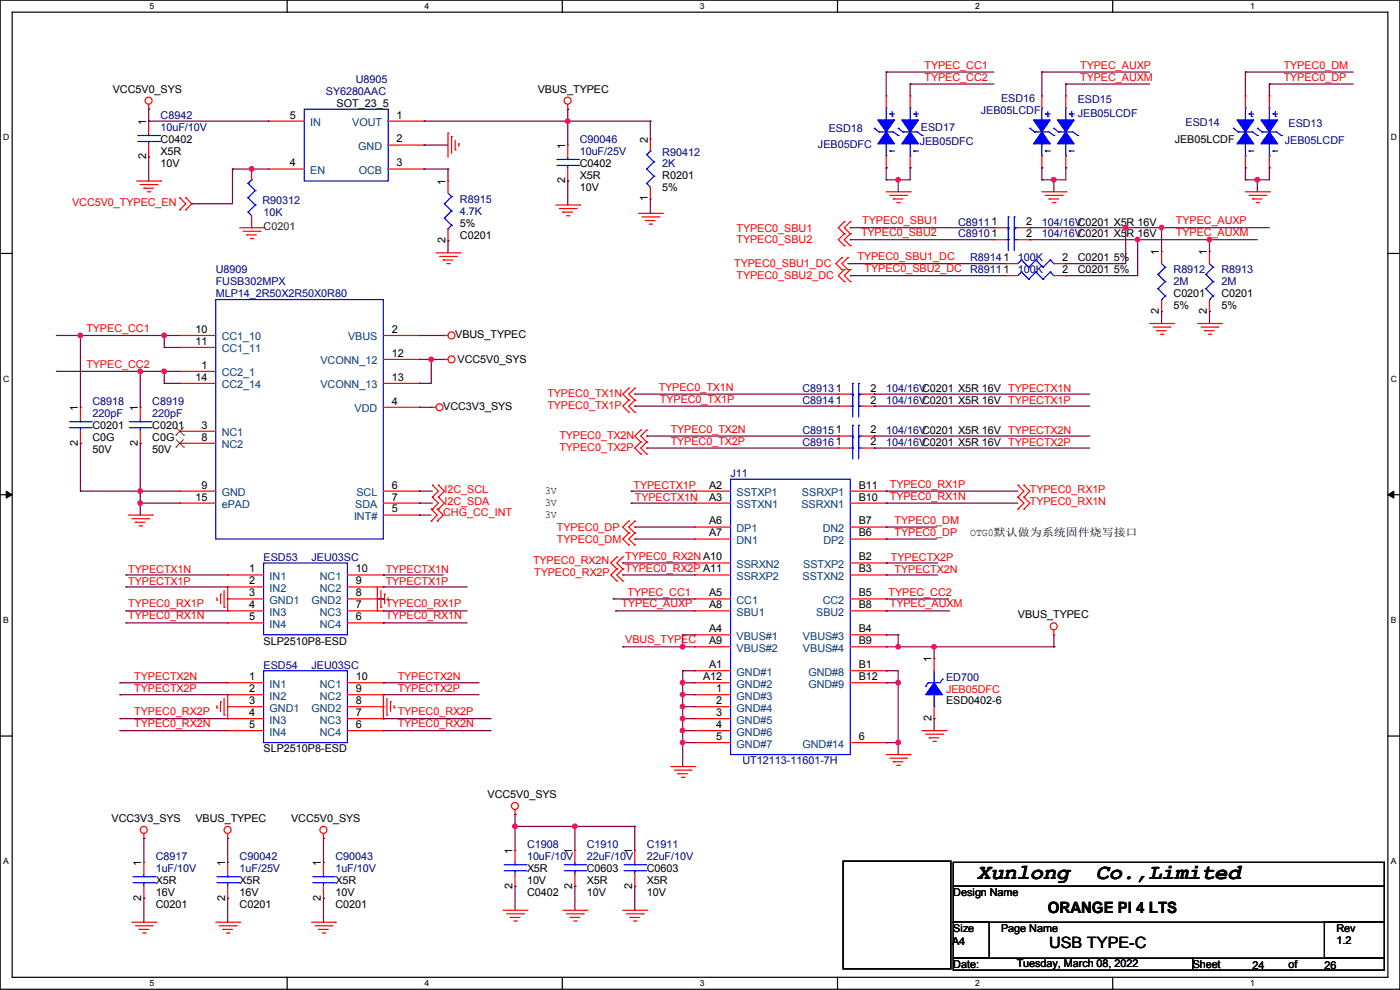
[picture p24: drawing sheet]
<svg xmlns="http://www.w3.org/2000/svg" width="297mm" height="210mm" viewBox="0 0 297 210" stroke-linecap="round" stroke-linejoin="round" font-family="sans-serif">
<defs><g id="words">
<g font-size="4.6">
<text x="207.3" y="186.5">Xunlong</text>
<text x="232.4" y="186.5">Co.,Limited</text>
</g>
<g font-size="3.3">
<text x="222.3" y="193.6">ORANGE PI 4 LTS</text>
<text x="222.5" y="201.1">USB TYPE-C</text>
</g>
<g font-size="2.3" fill="#000080">
<text x="75.5" y="17.6">U8905</text>
<text x="69.1" y="20.2">SY6280AAC</text>
<text x="212.4" y="21.7">ESD16</text>
<text x="228.6" y="21.9">ESD15</text>
<text x="34.1" y="25.2">C8942</text>
<text x="34.1" y="27.8">10uF/10V</text>
<text x="175.8" y="28">ESD18</text>
<text x="195.4" y="27.8">ESD17</text>
<text x="208.1" y="24.2">JEB05LCDF</text>
<text x="228.6" y="24.7">JEB05LCDF</text>
<text x="251.5" y="26.8">ESD14</text>
<text x="273.3" y="27">ESD13</text>
<text x="123" y="30.3">C90046</text>
<text x="123" y="32.9">10uF/25V</text>
<text x="140.5" y="33.1">R90412</text>
<text x="140.5" y="35.4">2K</text>
<text x="173.5" y="31.3">JEB05DFC</text>
<text x="195.1" y="30.8">JEB05DFC</text>
<text x="272.6" y="30.6">JEB05LCDF</text>
<text x="55.7" y="43.3">R90312</text>
<text x="55.9" y="45.8">10K</text>
<text x="97.6" y="43">R8915</text>
<text x="97.6" y="45.6">4.7K</text>
<text x="203.2" y="47.8">C89111</text>
<text x="221" y="47.8">104/16VC0201 X5R 16V</text>
<text x="203.2" y="50.4">C89101</text>
<text x="221" y="50.4">104/16VC0201 X5</text>
<text x="45.8" y="58">U8909</text>
<text x="205.8" y="58">R89111</text>
<text x="205.8" y="55.5">R89141</text>
<text x="215.9" y="58">100K</text>
<text x="215.9" y="55.5">100K</text>
<text x="249" y="58">R8912</text>
<text x="259.1" y="58">R8913</text>
<text x="45.8" y="60.5">FUSB302MPX</text>
<text x="249" y="60.5">2M</text>
<text x="259.1" y="60.5">2M</text>
<text x="170.2" y="83.1">C89131</text>
<text x="188" y="83.1">104/16VC0201 X5R 16V TYPECTX1N</text>
<text x="19.6" y="85.9">C8918</text>
<text x="19.6" y="88.5">220pF</text>
<text x="32.3" y="85.9">C8919</text>
<text x="32.3" y="88.5">220pF</text>
<text x="170.2" y="85.7">C89141</text>
<text x="188" y="85.7">104/16VC0201 X5R 16V TYPECTX1P</text>
<text x="170.2" y="94.6">C89161</text>
<text x="170.2" y="92">C89151</text>
<text x="188" y="94.6">104/16VC0201 X5R 16V TYPECTX2P</text>
<text x="188" y="92">104/16VC0201 X5R 16V TYPECTX2N</text>
<text x="155" y="101.2">J11</text>
<text x="55.9" y="119">ESD53</text>
<text x="66.1" y="119">JEU03SC</text>
<text x="55.9" y="141.8">ESD54</text>
<text x="66.1" y="141.8">JEU03SC</text>
<text x="200.7" y="144.4">ED700</text>
<text x="157.5" y="162.1">UT12113-11601-7H</text>
<text x="111.8" y="179.9">C1908</text>
<text x="124.5" y="179.9">C1910</text>
<text x="137.2" y="179.9">C1911</text>
<text x="33.1" y="182.5">C8917</text>
<text x="33.1" y="185">1uF/10V</text>
<text x="50.8" y="182.5">C90042</text>
<text x="50.8" y="185">1uF/25V</text>
<text x="71.2" y="182.5">C90043</text>
<text x="71.2" y="185">1uF/10V</text>
<text x="111.8" y="182.5">10uF/10V</text>
<text x="124.5" y="182.5">22uF/10V</text>
<text x="137.2" y="182.5">22uF/10V</text>
</g>
<g font-size="2.3" fill="#f00">
<text x="196.1" y="14.6">TYPEC_CC1</text>
<text x="196.1" y="17.1">TYPEC_CC2</text>
<text x="229.2" y="14.6">TYPEC_AUXP</text>
<text x="229.2" y="17.1">TYPEC_AUXM</text>
<text x="272.3" y="14.6">TYPEC0_DM</text>
<text x="272.3" y="17.1">TYPEC0_DP</text>
<text x="15.3" y="43.8">VCC5V0_TYPEC_EN</text>
<text x="182.9" y="47.6">TYPEC0_SBU1</text>
<text x="249.5" y="47.6">TYPEC_AUXP</text>
<text x="156.3" y="51.6">TYPEC0_SBU2</text>
<text x="156.3" y="49.1">TYPEC0_SBU1</text>
<text x="182.7" y="50.1">TYPEC0_SBU2</text>
<text x="249.5" y="50.1">TYPEC_AUXM</text>
<text x="155.7" y="56.7">TYPEC0_SBU1_DC</text>
<text x="156.3" y="59.3">TYPEC0_SBU2_DC</text>
<text x="181.9" y="55.2">TYPEC0_SBU1_DC</text>
<text x="183.4" y="57.7">TYPEC0_SBU2_DC</text>
<text x="18.3" y="70.4">TYPEC_CC1</text>
<text x="18.3" y="78.1">TYPEC_CC2</text>
<text x="139.7" y="82.9">TYPEC0_TX1N</text>
<text x="116.1" y="86.7">TYPEC0_TX1P</text>
<text x="116.1" y="84.2">TYPEC0_TX1N</text>
<text x="140" y="85.4">TYPEC0_TX1P</text>
<text x="118.7" y="93">TYPEC0_TX2N</text>
<text x="118.7" y="95.6">TYPEC0_TX2P</text>
<text x="142.3" y="91.8">TYPEC0_TX2N</text>
<text x="142.3" y="94.3">TYPEC0_TX2P</text>
<text x="94.3" y="104.5">I2C_SCL</text>
<text x="94.3" y="107">I2C_SDA</text>
<text x="134.4" y="103.7">TYPECTX1P</text>
<text x="134.7" y="106.2">TYPECTX1N</text>
<text x="188.8" y="106">TYPEC0_RX1N</text>
<text x="188.8" y="103.5">TYPEC0_RX1P</text>
<text x="218.5" y="104.5">TYPEC0_RX1P</text>
<text x="218.5" y="107">TYPEC0_RX1N</text>
<text x="94" y="109.6">CHG_CC_INT</text>
<text x="118.2" y="112.6">TYPEC0_DP</text>
<text x="189.8" y="111.1">TYPEC0_DM</text>
<text x="189.8" y="113.6">TYPEC0_DP</text>
<text x="113.1" y="119.7">TYPEC0_RX2N</text>
<text x="118.2" y="115.1">TYPEC0_DM</text>
<text x="132.6" y="118.7">TYPEC0_RX2NA10</text>
<text x="189" y="118.9">TYPECTX2P</text>
<text x="27.2" y="121.5">TYPECTX1N</text>
<text x="27.2" y="124">TYPECTX1P</text>
<text x="81.8" y="121.5">TYPECTX1N</text>
<text x="81.8" y="124">TYPECTX1P</text>
<text x="113.3" y="122.3">TYPEC0_RX2P</text>
<text x="132.6" y="121.2">TYPEC0_RX2P A11</text>
<text x="189.8" y="121.5">TYPECTX2N</text>
<text x="27.2" y="128.9">TYPEC0_RX1P</text>
<text x="27.2" y="131.4">TYPEC0_RX1N</text>
<text x="81.8" y="128.9">TYPEC0_RX1P</text>
<text x="81.8" y="131.4">TYPEC0_RX1N</text>
<text x="131.9" y="128.9">TYPEC_AUXP</text>
<text x="133.1" y="126.3">TYPEC_CC1</text>
<text x="188.5" y="126.3">TYPEC_CC2</text>
<text x="188.8" y="128.9">TYPEC_AUXM</text>
<text x="132.6" y="136.5">VBUS_TYPEC</text>
<text x="28.5" y="146.9">TYPECTX2P</text>
<text x="28.5" y="144.3">TYPECTX2N</text>
<text x="84.4" y="146.9">TYPECTX2P</text>
<text x="84.4" y="144.3">TYPECTX2N</text>
<text x="200.7" y="146.9">JEB05DFC</text>
<text x="28.5" y="151.7">TYPEC0_RX2P</text>
<text x="28.5" y="154.3">TYPEC0_RX2N</text>
<text x="84.4" y="151.7">TYPEC0_RX2P</text>
<text x="84.4" y="154.3">TYPEC0_RX2N</text>
</g>
<g font-size="2.3">
<text x="23.9" y="19.6">VCC5V0_SYS</text>
<text x="71.4" y="22.7">SOT_23_5</text>
<text x="114.1" y="19.6">VBUS_TYPEC</text>
<text x="31" y="26.5" transform="rotate(-90 31 26.5)">1</text>
<text x="61.5" y="25.1">5</text>
<text x="84.1" y="25.1">1</text>
<text x="31" y="33.8" transform="rotate(-90 31 33.8)">2</text>
<text x="34.1" y="30.3">C0402</text>
<text x="34.1" y="32.9">X5R</text>
<text x="34.1" y="35.4">10V</text>
<text x="61.5" y="35.3">4</text>
<text x="84.1" y="35.3">3</text>
<text x="84.1" y="30.2">2</text>
<text x="119.9" y="31.5" transform="rotate(-90 119.9 31.5)">1</text>
<text x="123" y="35.4">C0402</text>
<text x="137.4" y="30.3" transform="rotate(-90 137.4 30.3)">2</text>
<text x="249.2" y="30.3">JEB05LCDF</text>
<text x="94.5" y="39.2" transform="rotate(-90 94.5 39.2)">1</text>
<text x="119.9" y="38.9" transform="rotate(-90 119.9 38.9)">2</text>
<text x="123" y="37.9">X5R</text>
<text x="123" y="40.5">10V</text>
<text x="140.5" y="37.9">R0201</text>
<text x="140.5" y="40.5">5%</text>
<text x="137.4" y="42.7" transform="rotate(-90 137.4 42.7)">1</text>
<text x="217.7" y="47.8">2</text>
<text x="94.5" y="51.6" transform="rotate(-90 94.5 51.6)">2</text>
<text x="97.6" y="50.6">C0201</text>
<text x="97.6" y="48.1">5%</text>
<text x="217.7" y="50.3">2</text>
<text x="239" y="50.4">R 16V</text>
<text x="225.3" y="57.9">2</text>
<text x="225.3" y="55.4">2</text>
<text x="228.6" y="58">C0201</text>
<text x="228.6" y="55.5">C0201</text>
<text x="236.3" y="58">5%</text>
<text x="236.3" y="55.5">5%</text>
<text x="245.9" y="54.1" transform="rotate(-90 245.9 54.1)">1</text>
<text x="256" y="54.1" transform="rotate(-90 256 54.1)">1</text>
<text x="249" y="63.1">C0201</text>
<text x="249" y="65.6">5%</text>
<text x="259.1" y="63.1">C0201</text>
<text x="259.1" y="65.6">5%</text>
<text x="41.4" y="70.6">10</text>
<text x="83.1" y="70.6">2</text>
<text x="96.6" y="71.7">VBUS_TYPEC</text>
<text x="245.9" y="66.6" transform="rotate(-90 245.9 66.6)">2</text>
<text x="256" y="66.6" transform="rotate(-90 256 66.6)">2</text>
<text x="41.4" y="73.2">11</text>
<text x="83.1" y="75.7">12</text>
<text x="97.1" y="77">VCC5V0_SYS</text>
<text x="41.4" y="80.8">14</text>
<text x="42.7" y="78.2">1</text>
<text x="83.1" y="80.8">13</text>
<text x="184.7" y="83.1">2</text>
<text x="16.5" y="87.2" transform="rotate(-90 16.5 87.2)">1</text>
<text x="29.2" y="87.2" transform="rotate(-90 29.2 87.2)">1</text>
<text x="83.1" y="85.9">4</text>
<text x="94" y="87">VCC3V3_SYS</text>
<text x="184.7" y="85.6">2</text>
<text x="16.5" y="94.5" transform="rotate(-90 16.5 94.5)">2</text>
<text x="19.6" y="91">C0201</text>
<text x="19.6" y="93.6">C0G</text>
<text x="29.2" y="94.5" transform="rotate(-90 29.2 94.5)">2</text>
<text x="32.3" y="91">C0201</text>
<text x="32.3" y="93.6">C0G</text>
<text x="42.7" y="90.9">3</text>
<text x="42.7" y="93.5">8</text>
<text x="184.7" y="94.5">2</text>
<text x="184.7" y="91.9">2</text>
<text x="19.6" y="96.1">50V</text>
<text x="32.3" y="96.1">50V</text>
<text x="41.4" y="106.2">15</text>
<text x="42.7" y="103.6">9</text>
<text x="83.1" y="103.6">6</text>
<text x="83.1" y="106.2">7</text>
<text x="115.6" y="104.8">3V</text>
<text x="115.6" y="107.3">3V</text>
<text x="150.4" y="103.6">A2</text>
<text x="150.4" y="106.2">A3</text>
<text x="182.2" y="103.6">B11</text>
<text x="182.2" y="106.2">B10</text>
<text x="83.1" y="108.7">5</text>
<text x="115.6" y="109.9">3V</text>
<text x="150.4" y="111.3">A6</text>
<text x="150.4" y="113.8">A7</text>
<text x="182.2" y="113.8">B6</text>
<text x="182.2" y="111.3">B7</text>
<text x="205.8" y="113.7">OTG0默认做为系统固件烧写接口</text>
<text x="182.2" y="118.9">B2</text>
<text x="52.9" y="121.4">1</text>
<text x="52.9" y="124">2</text>
<text x="75.5" y="121.4">10</text>
<text x="75.5" y="124">9</text>
<text x="182.2" y="121.4">B3</text>
<text x="52.9" y="129">4</text>
<text x="52.9" y="131.6">5</text>
<text x="52.9" y="126.5">3</text>
<text x="75.5" y="126.5">8</text>
<text x="75.5" y="129">7</text>
<text x="75.5" y="131.6">6</text>
<text x="150.4" y="126.5">A5</text>
<text x="150.4" y="129">A8</text>
<text x="182.2" y="126.5">B5</text>
<text x="182.2" y="129">B8</text>
<text x="215.9" y="131.1">VBUS_TYPEC</text>
<text x="55.9" y="136.7">SLP2510P8-ESD</text>
<text x="150.4" y="134.1">A4</text>
<text x="150.4" y="136.7">A9</text>
<text x="182.2" y="136.7">B9</text>
<text x="182.2" y="134.1">B4</text>
<text x="150.4" y="141.7">A1</text>
<text x="182.2" y="141.7">B1</text>
<text x="197.6" y="140.5" transform="rotate(-90 197.6 140.5)">1</text>
<text x="52.9" y="144.3">1</text>
<text x="52.9" y="146.8">2</text>
<text x="52.9" y="149.4">3</text>
<text x="75.5" y="144.3">10</text>
<text x="75.5" y="146.8">9</text>
<text x="75.5" y="149.4">8</text>
<text x="149.1" y="144.3">A12</text>
<text x="151.9" y="146.8">1</text>
<text x="151.9" y="149.4">2</text>
<text x="182.2" y="144.3">B12</text>
<text x="200.7" y="149.4">ESD0402-6</text>
<text x="52.9" y="151.9">4</text>
<text x="52.9" y="154.4">5</text>
<text x="75.5" y="151.9">7</text>
<text x="75.5" y="154.4">6</text>
<text x="151.9" y="151.9">3</text>
<text x="151.9" y="154.4">4</text>
<text x="197.6" y="153" transform="rotate(-90 197.6 153)">2</text>
<text x="55.9" y="159.6">SLP2510P8-ESD</text>
<text x="151.9" y="157">5</text>
<text x="182.2" y="157">6</text>
<text x="103.4" y="169.2">VCC5V0_SYS</text>
<text x="23.7" y="174.3">VCC3V3_SYS</text>
<text x="41.4" y="174.3">VBUS_TYPEC</text>
<text x="61.8" y="174.3">VCC5V0_SYS</text>
<text x="30" y="183.7" transform="rotate(-90 30 183.7)">1</text>
<text x="47.8" y="183.7" transform="rotate(-90 47.8 183.7)">1</text>
<text x="68.1" y="183.7" transform="rotate(-90 68.1 183.7)">1</text>
<text x="108.7" y="181.1" transform="rotate(-90 108.7 181.1)">1</text>
<text x="111.8" y="185">X5R</text>
<text x="121.4" y="181.1" transform="rotate(-90 121.4 181.1)">1</text>
<text x="124.5" y="185">C0603</text>
<text x="134.1" y="181.1" transform="rotate(-90 134.1 181.1)">1</text>
<text x="137.2" y="185">C0603</text>
<text x="30" y="191.1" transform="rotate(-90 30 191.1)">2</text>
<text x="33.1" y="187.5">X5R</text>
<text x="33.1" y="190.1">16V</text>
<text x="47.8" y="191.1" transform="rotate(-90 47.8 191.1)">2</text>
<text x="50.8" y="187.5">X5R</text>
<text x="50.8" y="190.1">16V</text>
<text x="68.1" y="191.1" transform="rotate(-90 68.1 191.1)">2</text>
<text x="71.2" y="187.5">X5R</text>
<text x="71.2" y="190.1">10V</text>
<text x="108.7" y="188.5" transform="rotate(-90 108.7 188.5)">2</text>
<text x="111.8" y="190.1">C0402</text>
<text x="111.8" y="187.5">10V</text>
<text x="121.4" y="188.5" transform="rotate(-90 121.4 188.5)">2</text>
<text x="124.5" y="187.5">X5R</text>
<text x="124.5" y="190.1">10V</text>
<text x="134.1" y="188.5" transform="rotate(-90 134.1 188.5)">2</text>
<text x="137.2" y="187.5">X5R</text>
<text x="137.2" y="190.1">10V</text>
<text x="202.2" y="190.1">Design Name</text>
<text x="33.1" y="192.6">C0201</text>
<text x="50.8" y="192.6">C0201</text>
<text x="71.2" y="192.6">C0201</text>
<text x="202.2" y="197.7">Size</text>
<text x="212.4" y="197.7">Page Name</text>
<text x="283.5" y="197.7">Rev</text>
<text x="202" y="200.5">A4</text>
<text x="283.5" y="200.2">1.2</text>
<text x="202.2" y="205.3">Date:</text>
<text x="215.7" y="205.1">Tuesday, March 08, 2022</text>
<text x="253" y="205.3">Sheet</text>
<text x="265.7" y="205.6">24</text>
<text x="273.3" y="205.3">of</text>
<text x="281" y="205.6">26</text>
</g>
<g font-size="2.3" fill="#004080">
<text x="65.8" y="26.8">IN</text>
<text x="74.7" y="26.8">VOUT</text>
<text x="76" y="31.8">GND</text>
<text x="65.8" y="36.9">EN</text>
<text x="76.1" y="36.9">OCB</text>
<text x="47" y="72.2">CC1_10</text>
<text x="47" y="74.8">CC1_11</text>
<text x="68" y="77.3">VCONN_12</text>
<text x="73.8" y="72.2">VBUS</text>
<text x="47" y="79.8">CC2_1</text>
<text x="47" y="82.4">CC2_14</text>
<text x="68" y="82.4">VCONN_13</text>
<text x="75.2" y="87.5">VDD</text>
<text x="47" y="92.5">NC1</text>
<text x="47" y="95.1">NC2</text>
<text x="47" y="105.2">GND</text>
<text x="47" y="107.8">ePAD</text>
<text x="75.4" y="107.8">SDA</text>
<text x="75.6" y="105.2">SCL</text>
<text x="156.3" y="105.2">SSTXP1</text>
<text x="156.3" y="107.8">SSTXN1</text>
<text x="170" y="107.8">SSRXN1</text>
<text x="170.1" y="105.2">SSRXP1</text>
<text x="75.1" y="110.3">INT#</text>
<text x="156.3" y="112.9">DP1</text>
<text x="174.5" y="112.9">DN2</text>
<text x="156.3" y="115.4">DN1</text>
<text x="174.7" y="115.4">DP2</text>
<text x="57.2" y="123">IN1</text>
<text x="57.2" y="125.6">IN2</text>
<text x="67.9" y="123">NC1</text>
<text x="67.9" y="125.6">NC2</text>
<text x="156.3" y="120.5">SSRXN2</text>
<text x="156.3" y="123">SSRXP2</text>
<text x="170.3" y="123">SSTXN2</text>
<text x="170.4" y="120.5">SSTXP2</text>
<text x="57.2" y="130.6">IN3</text>
<text x="57.2" y="128.1">GND1</text>
<text x="66.1" y="128.1">GND2</text>
<text x="67.9" y="130.6">NC3</text>
<text x="156.3" y="128.1">CC1</text>
<text x="156.3" y="130.6">SBU1</text>
<text x="173.1" y="130.6">SBU2</text>
<text x="174.5" y="128.1">CC2</text>
<text x="57.2" y="133.2">IN4</text>
<text x="67.9" y="133.2">NC4</text>
<text x="156.3" y="135.7">VBUS#1</text>
<text x="170.3" y="135.7">VBUS#3</text>
<text x="156.3" y="138.3">VBUS#2</text>
<text x="156.3" y="143.3">GND#1</text>
<text x="170.3" y="138.3">VBUS#4</text>
<text x="171.5" y="143.3">GND#8</text>
<text x="57.2" y="145.9">IN1</text>
<text x="57.2" y="148.4">IN2</text>
<text x="67.9" y="145.9">NC1</text>
<text x="67.9" y="148.4">NC2</text>
<text x="156.3" y="145.9">GND#2</text>
<text x="156.3" y="148.4">GND#3</text>
<text x="171.5" y="145.9">GND#9</text>
<text x="57.2" y="153.5">IN3</text>
<text x="57.2" y="151">GND1</text>
<text x="66.1" y="151">GND2</text>
<text x="67.9" y="153.5">NC3</text>
<text x="156.3" y="151">GND#4</text>
<text x="156.3" y="153.5">GND#5</text>
<text x="57.2" y="156">IN4</text>
<text x="67.9" y="156">NC4</text>
<text x="156.3" y="156">GND#6</text>
<text x="156.3" y="158.6">GND#7</text>
<text x="170.2" y="158.6">GND#14</text>
</g>
<text font-size="2.3" fill="#008000" x="55.9" y="48.9">C0201</text>
<text font-size="2.3" fill="#0000a0" x="45.8" y="63.1">MLP14_2R50X2R50X0R80</text>
<g font-size="1.8">
<text x="31.7" y="1.9">5</text>
<text x="90.1" y="1.9">4</text>
<text x="148.5" y="1.9">3</text>
<text x="206.8" y="1.9">2</text>
<text x="265.2" y="1.9">1</text>
<text x=".7" y="29.8">D</text>
<text x="295.1" y="29.8">D</text>
<text x=".7" y="80.9">C</text>
<text x="295.1" y="80.9">C</text>
<text x=".7" y="132.1">B</text>
<text x="295.1" y="132.1">B</text>
<text x=".7" y="183.3">A</text>
<text x="295.1" y="183.3">A</text>
<text x="31.7" y="209.2">5</text>
<text x="90.1" y="209.2">4</text>
<text x="148.5" y="209.2">3</text>
<text x="206.8" y="209.2">2</text>
<text x="265.2" y="209.2">1</text>
</g>
</g></defs>
<g fill="none" stroke="#000" stroke-width=".25">
<path d="M0 0h297v209.8h-297zM2.6 2.6h291.8v204.7h-291.8zM60.9 0v2.6M119.3 0v2.6M177.7 0v2.6M236.1 0v2.6M0 53.8h2.6M294.4 53.8h2.6M0 104.9h2.6M294.4 104.9h2.6M0 156.1h2.6M294.4 156.1h2.6"/>
<path d="M178.9 182.7h22.8v22.8h-22.8zM202.2 182.9h91.5v5.1h-91.5zM202.2 188h91.5v7.6h-91.5zM202.2 195.6h7.6v7.6h-7.6zM281 195.6h12.7v7.6h-12.7zM60.9 207.3v2.5M119.3 207.3v2.5M177.7 207.3v2.5M202.2 203.2h50.8v2.6h-50.8zM236.1 207.3v2.5M253 203.2h40.7v2.6h-40.7z"/>
</g>
<path d="M1.3 104.2l1.3 .7-1.3 .8zM294.4 104.9l1.3-.7v1.5z" fill="#000"/>
<path d="M1.3 104.2l1.3 .7-1.3 .8zM294.4 104.9l1.3-.7v1.5z" fill="none" stroke="#000" stroke-width=".21"/>
<g fill="none" stroke="#f00" stroke-width=".25">
<path d="M29 38.4h5.1M29.8 39.2h3.5M30.5 39.9h.1M30.5 39.9h2.1M31.5 23.2h.1M31.5 22.1v1.1M33.3 39.2h.1M34.1 38.4h.1M95 28.2h.1M95 28.2v5.1M95.8 29h.1M95.8 29v3.6"/>
<path d="M96.6 31.8h.1M96.6 29.8v2M97.3 30.5h.1M97.3 30.5v.5M120.4 23.2h.1M120.4 22.1v1.1M31.3 40.7h.5M31.8 40.7h.1M38.1 42h.1M38.1 44.5h.1M38.1 42l1.3 1.2-1.3 1.3M39.4 44.5h.1"/>
<path d="M39.4 42h.1M39.4 42l1.3 1.2-1.3 1.3M50.8 48.3h5.1M51.6 49.1h3.6M52.4 49.8h.1M52.4 49.8h2M53.1 50.6h.5M53.6 50.6h.1M55.2 49.1h.1M55.9 48.3h.1M92.5 53.6h5.1M93.3 54.4h3.5"/>
<path d="M94 55.2h.1M94 55.2h2.1M94.8 55.9h.5M95.3 55.9h.1M96.8 54.4h.1M97.6 53.6h.1M117.9 43.5h5.1M118.7 44.2h3.5M119.4 45h.1M119.4 45h2.1M120.2 45.8h.5M120.7 45.8h.1"/>
<path d="M122.2 44.2h.1M123 43.5h.1M135.4 45.3h5.1M136.2 46h3.5M136.9 46.8h.1M136.9 46.8h2.1M137.7 47.5h.5M138.2 47.5h.1M139.7 46h.1M140.5 45.3h.1M178.6 57.2h.1M178.6 54.7h.1"/>
<path d="M178.6 54.7l-1.3 1.2 1.3 1.3M179.1 59.7h.1M179.1 57.2h.1M179.1 52.1h.1M179.1 49.6h.1M179.1 47h.1M179.1 57.2l-1.3 1.3 1.3 1.2M179.1 49.6l-1.3 1.2 1.3 1.3M179.1 47l-1.3 1.3 1.3 1.3M179.9 57.2h.1M179.9 54.7h.1M179.9 54.7l-1.3 1.2 1.3 1.3"/>
<path d="M180.4 59.7h.1M180.4 57.2h.1M180.4 52.1h.1M180.4 49.6h.1M180.4 47h.1M180.4 57.2l-1.3 1.3 1.3 1.2M180.4 49.6l-1.3 1.2 1.3 1.3M180.4 47l-1.3 1.3 1.3 1.3M188 40.7h5.1M188.8 41.4h3.5M189.5 42.2h.1M189.5 42.2h2.1"/>
<path d="M190.3 43h.5M190.8 43h.1M192.3 41.4h.1M193.1 40.7h.1M221 40.7h5.1M221.8 41.4h3.5M222.5 42.2h.1M222.5 42.2h2.1M223.3 43h.5M223.8 43h.1M225.3 41.4h.1M226.1 40.7h.1"/>
<path d="M264.2 40.7h5.1M265 41.4h3.5M265.7 42.2h.1M265.7 42.2h2.1M266.5 43h.5M267 43h.1M268.5 41.4h.1M269.3 40.7h.1M94 76.2h.1M94 71.2h.1M94 76.2h1M94 71.2h1"/>
<path d="M243.9 68.6h5.1M244.6 69.4h3.6M245.4 70.1h.1M245.4 70.1h2M246.2 70.9h.5M246.7 70.9h.1M248.2 69.4h.1M249 68.6h.1M254 68.6h5.1M254.8 69.4h3.6M255.6 70.1h.1M255.6 70.1h2"/>
<path d="M256.3 70.9h.5M256.8 70.9h.1M258.4 69.4h.1M259.1 68.6h.1M91.5 86.4h.1M91.5 86.4h1M133.4 87.4h.1M133.4 84.9h.1M133.4 82.3h.1M133.4 84.9l-1.3 1.2 1.3 1.3M133.4 82.3l-1.3 1.3 1.3 1.3M134.7 87.4h.1"/>
<path d="M134.7 84.9h.1M134.7 82.3h.1M134.7 84.9l-1.3 1.2 1.3 1.3M134.7 82.3l-1.3 1.3 1.3 1.3M135.9 93.8h.1M135.9 91.2h.1M135.9 96.3h.1M135.9 91.2l-1.2 1.3 1.2 1.3M135.9 93.8l-1.2 1.2 1.2 1.3M137.2 93.8h.1M137.2 91.2h.1M137.2 96.3h.1"/>
<path d="M137.2 91.2l-1.3 1.3 1.3 1.3M137.2 93.8l-1.3 1.2 1.3 1.3M27.2 109.3h5.1M28 110h3.5M28.7 110.8h.1M28.7 110.8h2.1M29.5 111.5h.5M30 111.5h.1M31.5 110h.1M32.3 109.3h.1M91.5 110.5h.1M91.5 108h.1"/>
<path d="M91.5 108l1.3 1.3-1.3 1.2M91.7 105.5h.1M91.7 102.9h.1M91.7 108h.1M91.7 102.9l1.3 1.3-1.3 1.3M91.7 105.5l1.3 1.2-1.3 1.3M92.8 110.5h.1M92.8 108h.1M92.8 108l1.2 1.3-1.2 1.2M93 105.5h.1M93 102.9h.1M93 108h.1"/>
<path d="M93 102.9l1.3 1.3-1.3 1.3M93 105.5l1.3 1.2-1.3 1.3M130.9 118.2h.1M130.9 118.2l-1.3 1.2 1.3 1.3M132.1 118.2h.1M132.1 118.2l-1.2 1.2 1.2 1.3M133.4 113.1h.1M133.4 110.5h.1M133.4 115.6h.1M133.4 110.5l-1.3 1.3 1.3 1.3M133.4 113.1l-1.3 1.2 1.3 1.3M134.7 113.1h.1"/>
<path d="M134.7 110.5h.1M134.7 115.6h.1M134.7 110.5l-1.3 1.3 1.3 1.3M134.7 113.1l-1.3 1.2 1.3 1.3M147.4 104.2h.1M147.4 106.7h.1M147.4 111.8h.1M147.4 114.3h.1M147.4 119.4h.1M147.4 104.2h7.6M147.4 106.7h7.6M147.4 111.8h7.6"/>
<path d="M147.4 114.3h7.6M147.4 119.4h7.6M180.4 104.2h7.6M180.4 106.7h7.6M180.4 111.8h7.6M180.4 114.3h7.6M180.4 119.4h7.6M188 104.2h.1M188 106.7h.1M188 114.3h.1M188 111.8h.1M188 119.4h.1"/>
<path d="M215.9 105.5h.1M215.9 102.9h.1M215.9 108h.1M215.9 102.9l1.3 1.3-1.3 1.3M215.9 105.5l1.3 1.2-1.3 1.3M217.2 105.5h.1M217.2 102.9h.1M217.2 108h.1M217.2 102.9l1.3 1.3-1.3 1.3M217.2 105.5l1.3 1.2-1.3 1.3M46 127.3h.1M46 126.8v.5"/>
<path d="M46.8 126h.1M46.8 126v2.1M47.5 128.8h.1M47.5 125.3v3.5M48.3 129.6h.1M48.3 124.5v5.1M80.1 129.6h.1M80.1 124.5v5.1M80.8 128.8h.1M80.8 125.3v3.5M81.6 126h.1M81.6 126v2.1"/>
<path d="M82.3 127.3h.1M82.3 126.8v.5M130.9 120.7h.1M130.9 123.2h.1M130.9 120.7l-1.3 1.3 1.3 1.2M132.1 120.7h.1M132.1 123.2h.1M132.1 120.7l-1.2 1.3 1.2 1.2M147.4 122h.1M147.4 127h.1M147.4 129.6h.1M147.4 134.7h.1"/>
<path d="M147.4 137.2h.1M147.4 122h7.6M147.4 127h7.6M147.4 129.6h7.6M147.4 134.7h7.6M147.4 137.2h7.6M180.4 122h7.6M180.4 127h7.6M180.4 129.6h7.6M180.4 134.7h7.6M180.4 137.2h7.6M188 122h.1"/>
<path d="M188 127h.1M188 129.6h.1M188 137.2h.1M188 134.7h.1M223.6 134.7h.1M223.6 133.6v1.1M46 150.2h.1M46 149.6v.6M46.8 148.9h.1M46.8 148.9v2M47.5 151.7h.1M47.5 148.1v3.6"/>
<path d="M48.3 152.4h.1M48.3 147.4v5M81.3 152.4h.1M81.3 147.4v5M82.1 151.7h.1M82.1 148.1v3.6M82.8 148.9h.1M82.8 148.9v2M83.6 150.2h.1M83.6 149.6v.6M147.4 142.3h.1M147.4 144.8h.1"/>
<path d="M147.4 147.4h.1M147.4 149.9h.1M147.4 152.4h.1M147.4 155h.1M147.4 157.5h.1M147.4 155h7.6M147.4 142.3h7.6M147.4 144.8h7.6M147.4 147.4h7.6M147.4 149.9h7.6M147.4 152.4h7.6M147.4 157.5h7.6"/>
<path d="M180.4 142.3h7.6M180.4 144.8h7.6M180.4 157.5h7.6M188 142.3h.1M188 144.8h.1M188 157.5h.1M195.6 155h5.1M196.4 155.7h3.5M197.1 156.5h.1M197.1 156.5h2.1M197.9 157.3h.5M198.4 157.3h.1"/>
<path d="M199.9 155.7h.1M200.7 155h.1M30.5 177.8h.1M30.5 176.8v1M48.3 177.8h.1M48.3 176.8v1M68.6 177.8h.1M68.6 176.8v1M109.3 172.8h.1M109.3 171.7v1.1M142.3 162.6h5.1M143 163.4h3.6"/>
<path d="M143.8 164.1h.1M143.8 164.1h2M144.6 164.9h.5M145.1 164.9h.1M146.6 163.4h.1M147.4 162.6h.1M188 160.1h5.1M188.8 160.8h3.5M189.5 161.6h.1M189.5 161.6h2.1M190.3 162.3h.5M190.8 162.3h.1"/>
<path d="M192.3 160.8h.1M193.1 160.1h.1M28 195.6h5.1M28.7 196.4h3.6M29.5 197.1h.1M29.5 197.1h2M30.3 197.9h.5M30.5 182.9h.1M30.5 190.5h.1M30.5 182.9v2.6M30.5 188v2.5M30.8 197.9h.1"/>
<path d="M32.3 196.4h.1M33.1 195.6h.1M45.8 195.6h5M46.5 196.4h3.6M47.3 197.1h.1M47.3 197.1h2M48 197.9h.6M48.6 197.9h.1M50.1 196.4h.1M50.8 195.6h.1M66.1 195.6h5.1M66.8 196.4h3.6"/>
<path d="M67.6 197.1h.1M67.6 197.1h2M68.4 197.9h.5M68.9 197.9h.1M70.4 196.4h.1M71.2 195.6h.1M106.7 193.1h5.1M107.5 193.8h3.5M108.2 194.6h.1M108.2 194.6h2.1M109 195.4h.5M109.5 195.4h.1"/>
<path d="M111 193.8h.1M111.8 193.1h.1M119.4 193.1h5.1M120.2 193.8h3.5M120.9 194.6h.1M120.9 194.6h2.1M121.7 195.4h.5M122.2 195.4h.1M123.7 193.8h.1M124.5 193.1h.1M132.1 193.1h5.1M132.9 193.8h3.5"/>
<path d="M133.6 194.6h.1M133.6 194.6h2.1M134.4 195.4h.5M134.9 195.4h.1M136.4 193.8h.1M137.2 193.1h.1"/>
<circle cx="31.5" cy="21.4" r=".74"/>
<circle cx="120.4" cy="21.4" r=".74"/>
<circle cx="95.8" cy="76.2" r=".74"/>
<circle cx="95.8" cy="71.1" r=".74"/>
<circle cx="93.2" cy="86.4" r=".74"/>
<circle cx="223.5" cy="132.9" r=".74"/>
<circle cx="30.5" cy="176" r=".74"/>
<circle cx="48.3" cy="176" r=".74"/>
<circle cx="68.6" cy="176" r=".74"/>
<circle cx="109.2" cy="171" r=".74"/>
</g>
<path d="M155 101.6h25.4v58.5h-25.4zM28.2 187.2h4.6M28.2 186h4.6M30.5 186h.1M30.5 187.2h.1M30.5 185.5v.5M30.5 187.2v.8M32.8 187.2h.1M32.8 186h.1" fill="none" stroke="#00f" stroke-width=".25"/>
<path d="M267.5 25.4h3.6l-1.8 2.6z" fill-rule="evenodd" fill="#00f"/>
<path d="M267.5 25.4h3.6l-1.8 2.6zM268 25.7h2.6M269.3 22.9h.1M269.3 22.9v2.5M270.6 25.7h.1" fill="none" stroke="#00f" stroke-width=".25"/>
<path d="M269.3 28l1.8 2.5h-3.6z" fill-rule="evenodd" fill="#00f"/>
<g fill="none" stroke="#00f" stroke-width=".25">
<path d="M29.3 30h4.5M29.3 28.7h4.5M31.5 28.7h.1M31.5 30h.1M31.5 28.2v.5M31.5 30v.8M33.8 30h.1M33.8 28.7h.1M52.6 38.9h.1M52.6 38.9l1.5 1.5M53.4 38.1h.1M53.4 38.1l-.8 .8"/>
<path d="M64.6 23.2h17.7v15.2h-17.7zM118.2 35.1h4.5M118.2 33.8h4.5M120.4 33.8h.1M120.4 35.1h.1M120.4 33.3v.5M120.4 35.1v.8M122.7 35.1h.1M122.7 33.8h.1M137.2 38.9h.1M137.2 35.9h.1M137.2 32.8h.1"/>
<path d="M137.2 38.9l.8 .8M137.2 35.9l1.5 1.5M137.2 32.8l1.5 1.5M138 32h.1M138 32l-.8 .8M138.7 37.4h.1M138.7 34.3h.1M138.7 37.4l-1.5 1.5M138.7 34.3l-1.5 1.6M266.7 27.2h.1M266.7 27.2l1.1 .8M267.8 28h.1"/>
<path d="M267.8 28h3l1 .7M269.3 28l1.8 2.5h-3.6zM269.3 33.1h.1M269.3 30.5v2.6M270 24.2h.1M270 32h.1M270 24.2h1.1M270 32h1.1M270.6 24.7h.1M270.6 23.7v1M271.8 28.7h.1M52.6 45h.1"/>
<path d="M52.6 42h.1M52.6 45l.8 .8M52.6 42l1.5 1.5M54.1 43.5h.1M54.1 40.4h.1M54.1 43.5l-1.5 1.5M54.1 40.4l-1.5 1.6M94.3 43.2h.1M94.3 46.3h.1M94.3 43.2l1.5 1.5M94.3 46.3l1.5 1.5M95 48.6h.1"/>
<path d="M95 40.9l.8 .8M95.8 41.7h.1M95.8 44.7h.1M95.8 47.8h.1M95.8 41.7l-1.5 1.5M95.8 44.7l-1.5 1.6M95.8 47.8l-.8 .8M213.4 48.3h.5M213.4 50.8h.5M213.9 48.3h.1M213.9 46h.1M213.9 50.8h.1"/>
<path d="M213.9 48.6h.1M213.9 46v7.1M215.2 46h.1M215.2 48.3h.1M215.2 48.6h.1M215.2 50.8h.1M215.2 48.3h.7M215.2 46v7.1M215.2 50.8h.7M216.7 57.7h.1M216.7 55.2h.1M216.7 57.7l-.8 .8"/>
<path d="M216.7 57.7l1.5 1.5M216.7 55.2l-.8 .7M216.7 55.2l1.5 1.5M218.2 59.2h.1M218.2 56.7h.1M219.8 57.7h.1M219.8 55.2h.1M219.8 57.7l-1.6 1.5M219.8 57.7l1.5 1.5M219.8 55.2l-1.6 1.5M219.8 55.2l1.5 1.5M221.3 59.2h.1"/>
<path d="M221.3 56.7h.1M222.8 57.7h.1M222.8 55.2h.1M222.8 57.7l-1.5 1.5M222.8 57.7l.8 .8M222.8 55.2l-1.5 1.5M222.8 55.2l.8 .7M223.6 58.5h.1M223.6 55.9h.1M245.7 58.2h.1M245.7 58.2l1.5 1.5M246.4 55.9l.8 .8"/>
<path d="M247.2 56.7h.1M247.2 59.7h.1M247.2 56.7l-1.5 1.5M247.2 59.7l-1.5 1.6M255.8 58.2h.1M255.8 58.2l1.5 1.5M256.6 55.9l.7 .8M257.3 56.7h.1M257.3 59.7h.1M257.3 56.7l-1.5 1.5M257.3 59.7l-1.5 1.6M245.7 61.3h.1"/>
<path d="M245.7 61.3l1.5 1.5M246.4 63.5h.1M247.2 62.8h.1M247.2 62.8l-.8 .7M255.8 61.3h.1M255.8 61.3l1.5 1.5M256.6 63.5h.1M257.3 62.8h.1M257.3 62.8l-.7 .7M180.4 83.6h.5M180.4 95h.5M180.4 86.1h.5"/>
<path d="M180.9 83.6h.1M180.9 81.3h.1M180.9 95h.1M180.9 92.8h.1M180.9 86.1h.1M180.9 83.9h.1M180.9 81.3v7.1M180.9 92.8v4.5M182.2 81.3h.1M182.2 83.6h.1M182.2 92.8h.1M182.2 95h.1"/>
<path d="M182.2 83.9h.1M182.2 86.1h.1M182.2 83.6h.7M182.2 81.3v7.1M182.2 92.8v4.5M182.2 95h.7M182.2 86.1h.7M55.9 119.4h17.8v15.3h-17.8zM55.9 142.3h17.8v15.2h-17.8zM46 187.2h4.6M46 186h4.6M48.3 186h.1"/>
<path d="M48.3 187.2h.1M48.3 185.5v.5M48.3 187.2v.8M50.6 187.2h.1M50.6 186h.1M132.4 184.7h4.5M132.4 183.4h4.5M134.7 183.4h.1M134.7 184.7h.1M134.7 182.9v.5M134.7 184.7v.8M136.9 184.7h.1"/>
<path d="M136.9 183.4h.1"/>
</g>
<g fill="none" stroke="#f00" stroke-width=".25">
<path d="M31.5 25.7h.1M31.5 33.3h.1M31.5 25.7v2.5M31.5 30.8v2.5M53.4 35.6h.1M53.4 35.6v2.5M56.9 35.9h.1M56.9 25.7h.1M56.9 35.9h7.7M56.9 25.7h7.7M82.3 35.9h7.7M82.3 30.8h7.7"/>
<path d="M82.3 25.7h7.7M90 35.9h.1M90 30.8h.1M90 25.7h.1M95 38.4h.1M95 38.4v2.5M120.4 30.8h.1M120.4 38.4h.1M120.4 30.8v2.5M120.4 35.9v2.5M138 29.5h.1M138 29.5v2.5"/>
<path d="M138 39.7v2.5M269.3 35.6h.1M269.3 20.4h.1M269.3 20.4v2.5M269.3 33.1v2.5M53.4 48.3h.1M53.4 45.8v2.5M95 51.1h.1M95 48.6v2.5M138 42.2h.1M210.9 48.3h.1M210.9 50.8h.1"/>
<path d="M210.9 48.3h2.5M210.9 50.8h2.5M213.4 58.5h.1M213.4 55.9h.1M213.4 58.5h2.5M213.4 55.9h2.5M215.9 48.3h2.6M215.9 50.8h2.6M218.5 48.3h.1M218.5 50.8h.1M223.6 58.5h2.5M223.6 55.9h2.5"/>
<path d="M226.1 58.5h.1M226.1 55.9h.1M246.4 53.4h.1M246.4 53.4v2.5M256.6 53.4h.1M256.6 53.4v2.5M246.4 66.1h.1M246.4 63.5v2.6M256.6 66.1h.1M256.6 63.5v2.6M177.8 83.6h.1M177.8 95h.1"/>
<path d="M177.8 86.1h.1M177.8 83.6h2.6M177.8 95h2.6M177.8 86.1h2.6M182.9 83.6h2.6M182.9 95h2.6M182.9 86.1h2.6M185.5 83.6h.1M185.5 95h.1M185.5 86.1h.1M48.3 122h.1M48.3 124.5h.1"/>
<path d="M48.3 129.6h.1M48.3 132.1h.1M48.3 127h.1M48.3 122h7.6M48.3 124.5h7.6M48.3 129.6h7.6M48.3 132.1h7.6M48.3 127h7.6M73.7 122h7.6M73.7 124.5h7.6M73.7 129.6h7.6M73.7 132.1h7.6"/>
<path d="M73.7 127h7.6M81.3 122h.1M81.3 124.5h.1M81.3 127h.1M81.3 129.6h.1M81.3 132.1h.1M48.3 144.8h.1M48.3 147.4h.1M48.3 152.4h.1M48.3 155h.1M48.3 149.9h.1M48.3 144.8h7.6"/>
<path d="M48.3 147.4h7.6M48.3 152.4h7.6M48.3 155h7.6M48.3 149.9h7.6M73.7 144.8h7.6M73.7 147.4h7.6M73.7 152.4h7.6M73.7 155h7.6M73.7 149.9h7.6M81.3 144.8h.1M81.3 147.4h.1M81.3 149.9h.1"/>
<path d="M81.3 152.4h.1M81.3 155h.1M48.3 182.9h.1M48.3 190.5h.1M48.3 182.9v2.6M48.3 188v2.5M134.7 180.4h.1M134.7 188h.1M134.7 180.4v2.5M134.7 185.5v2.5"/>
</g>
<path d="M191.3 25.4h3.6l-1.8 2.6z" fill-rule="evenodd" fill="#00f"/>
<path d="M191.3 25.4h3.6l-1.8 2.6zM191.8 25.7h2.6M193.1 22.9h.1M193.1 22.9v2.5M194.4 25.7h.1" fill="none" stroke="#00f" stroke-width=".25"/>
<path d="M193.1 28l1.8 2.5h-3.6z" fill-rule="evenodd" fill="#00f"/>
<g fill="none" stroke="#00f" stroke-width=".25">
<path d="M190.5 27.2h.1M190.5 27.2l1.1 .8M191.6 28h.1M191.6 28h3l1 .7M193.1 28l1.8 2.5h-3.6zM193.1 33.1h.1M193.1 30.5v2.6M193.8 24.2h.1M193.8 32h.1M193.8 24.2h1.1M193.8 32h1.1M194.4 24.7h.1"/>
<path d="M194.4 23.7v1M195.6 28.7h.1M66.3 187.2h4.6M66.3 186h4.6M68.6 186h.1M68.6 187.2h.1M68.6 185.5v.5M68.6 187.2v.8M70.9 187.2h.1M70.9 186h.1"/>
</g>
<path d="M193.1 35.6h.1M193.1 20.4h.1M193.1 20.4v2.5M193.1 33.1v2.5M68.6 182.9h.1M68.6 190.5h.1M68.6 182.9v2.6M68.6 188v2.5" fill="none" stroke="#f00" stroke-width=".25"/>
<path d="M219.2 25.4h3.6l-1.8 2.6z" fill-rule="evenodd" fill="#00f"/>
<path d="M219.2 25.4h3.6l-1.8 2.6zM219.8 25.7h2.5M221 22.9h.1M221 22.9v2.5M222.3 25.7h.1" fill="none" stroke="#00f" stroke-width=".25"/>
<path d="M221 28l1.8 2.5h-3.6z" fill-rule="evenodd" fill="#00f"/>
<g fill="none" stroke="#00f" stroke-width=".25">
<path d="M218.5 27.2h.1M218.5 27.2l1 .8M219.5 28h.1M219.5 28h3l1.1 .7M221 28l1.8 2.5h-3.6zM221 33.1h.1M221 30.5v2.6M221.8 24.2h.1M221.8 32h.1M221.8 24.2h1M221.8 32h1M222.3 24.7h.1"/>
<path d="M222.3 23.7v1M223.6 28.7h.1M196.4 145.6h.1M196.9 144.8h.1M196.9 144.8l-.5 .8M198.2 144.8h.1M198.2 149.9h.1M198.2 142.3v2.5M198.2 147.4v2.5M199.9 144.1h.1M199.9 144.1l-.5 .7h-2.5"/>
</g>
<path d="M221 35.6h.1M221 20.4h.1M221 20.4v2.5M221 33.1v2.5" fill="none" stroke="#f00" stroke-width=".25"/>
<path d="M198.2 144.8l1.7 2.6h-3.5z" fill-rule="evenodd" fill="#00f"/>
<g fill="none" stroke="#00f" stroke-width=".25">
<path d="M14.8 90.7h4.5M14.8 89.5h4.5M17.1 89.5h.1M17.1 90.7h.1M17.1 88.9v.6M17.1 90.7v.8M19.3 90.7h.1M19.3 89.5h.1M198.2 144.8l1.7 2.6h-3.5zM107 184.7h4.5M107 183.4h4.5M109.3 183.4h.1"/>
<path d="M109.3 184.7h.1M109.3 182.9v.5M109.3 184.7v.8M111.5 184.7h.1M111.5 183.4h.1"/>
</g>
<path d="M17.1 86.4h.1M17.1 94h.1M17.1 86.4v2.5M17.1 91.5v2.5M198.2 139.7h.1M198.2 139.7v2.6M198.2 152.4h.1M198.2 149.9v2.5M109.3 180.4h.1M109.3 188h.1M109.3 180.4v2.5M109.3 185.5v2.5" fill="none" stroke="#f00" stroke-width=".25"/>
<path d="M186.2 25.4h3.6l-1.8 2.6z" fill-rule="evenodd" fill="#00f"/>
<path d="M186.2 25.4h3.6l-1.8 2.6zM186.7 25.7h2.6M188 22.9h.1M188 22.9v2.5M189.3 25.7h.1" fill="none" stroke="#00f" stroke-width=".25"/>
<path d="M188 28l1.8 2.5h-3.6z" fill-rule="evenodd" fill="#00f"/>
<g fill="none" stroke="#00f" stroke-width=".25">
<path d="M185.5 27.2h.1M185.5 27.2l1 .8M186.5 28h.1M186.5 28h3l1 .7M188 28l1.8 2.5h-3.6zM188 33.1h.1M188 30.5v2.6M188.8 24.2h.1M188.8 32h.1M188.8 24.2h1M188.8 32h1M189.3 24.7h.1"/>
<path d="M189.3 23.7v1M190.5 28.7h.1M119.7 184.7h4.5M119.7 183.4h4.5M122 183.4h.1M122 184.7h.1M122 182.9v.5M122 184.7v.8M124.2 184.7h.1M124.2 183.4h.1"/>
</g>
<path d="M188 35.6h.1M188 20.4h.1M188 20.4v2.5M188 33.1v2.5M122 180.4h.1M122 188h.1M122 180.4v2.5M122 185.5v2.5" fill="none" stroke="#f00" stroke-width=".25"/>
<path d="M262.4 25.4h3.6l-1.8 2.6z" fill-rule="evenodd" fill="#00f"/>
<path d="M262.4 25.4h3.6l-1.8 2.6zM262.9 25.7h2.6M264.2 22.9h.1M264.2 22.9v2.5M265.5 25.7h.1" fill="none" stroke="#00f" stroke-width=".25"/>
<path d="M264.2 28l1.8 2.5h-3.6z" fill-rule="evenodd" fill="#00f"/>
<g fill="none" stroke="#00f" stroke-width=".25">
<path d="M261.7 27.2h.1M261.7 27.2l1 .8M262.7 28h.1M262.7 28h3l1 .7M264.2 28l1.8 2.5h-3.6zM264.2 33.1h.1M264.2 30.5v2.6M265 24.2h.1M265 32h.1M265 24.2h1M265 32h1M265.5 24.7h.1"/>
<path d="M265.5 23.7v1M266.7 28.7h.1M45.8 63.5h35.5v50.8h-35.5zM27.5 90.7h4.5M27.5 89.5h4.5M29.8 89.5h.1M29.8 90.7h.1M29.8 88.9v.6M29.8 90.7v.8M32 90.7h.1M32 89.5h.1M180.4 92.5h.5"/>
<path d="M180.9 92.5h.1M180.9 90.2h.1M180.9 90.2v4.6M182.2 90.2h.1M182.2 92.5h.1M182.2 92.5h.7M182.2 90.2v4.6"/>
</g>
<g fill="none" stroke="#f00" stroke-width=".25">
<path d="M264.2 35.6h.1M264.2 20.4h.1M264.2 20.4v2.5M264.2 33.1v2.5M38.1 78.8h.1M38.1 71.2h.1M38.1 73.7h.1M38.1 78.8h7.7M38.1 71.2h7.7M38.1 73.7h7.7M81.3 71.2h7.6M81.3 76.2h7.6"/>
<path d="M88.9 71.2h.1M88.9 76.2h.1M29.8 86.4h.1M29.8 94h.1M29.8 86.4v2.5M29.8 91.5v2.5M38.1 91.5h.1M38.1 94h.1M38.1 81.3h.1M38.1 91.5h7.7M38.1 94h7.7M38.1 81.3h7.7"/>
<path d="M81.3 86.4h7.6M81.3 81.3h7.6M88.9 86.4h.1M88.9 81.3h.1M177.8 92.5h.1M177.8 92.5h2.6M182.9 92.5h2.6M185.5 92.5h.1M38.1 104.2h.1M38.1 106.7h.1M38.1 104.2h7.7M38.1 106.7h7.7"/>
<path d="M81.3 109.3h7.6M81.3 104.2h7.6M81.3 106.7h7.6M88.9 109.3h.1M88.9 104.2h.1M88.9 106.7h.1"/>
</g>
<path d="M37.3 92.3h.1M37.3 94.8h.1M37.4 90.7l1.5 1.6M37.4 93.3l1.5 1.5M38.9 90.7l-1.6 1.6M38.9 93.3l-1.6 1.5M38.9 92.3h.1M38.9 94.8h.1" fill="none" stroke="#804000" stroke-width=".21"/>
<path d="M224.3 25.4h3.6l-1.8 2.6z" fill-rule="evenodd" fill="#00f"/>
<path d="M224.3 25.4h3.6l-1.8 2.6zM224.8 25.7h2.6M226.1 22.9h.1M226.1 22.9v2.5M227.4 25.7h.1" fill="none" stroke="#00f" stroke-width=".25"/>
<path d="M226.1 28l1.8 2.5h-3.6z" fill-rule="evenodd" fill="#00f"/>
<g fill="none" stroke="#00f" stroke-width=".25">
<path d="M223.6 27.2h.1M223.6 27.2l1 .8M224.6 28h.1M224.6 28h3l1 .7M226.1 28l1.8 2.5h-3.6zM226.1 33.1h.1M226.1 30.5v2.6M226.9 24.2h.1M226.9 32h.1M226.9 24.2h1M226.9 32h1M227.4 24.7h.1"/>
<path d="M227.4 23.7v1M228.6 28.7h.1"/>
</g>
<path d="M226.1 35.6h.1M226.1 20.4h.1M226.1 20.4v2.5M226.1 33.1v2.5" fill="none" stroke="#f00" stroke-width=".25"/>
<path d="M90 25.7h.1M90 25.7h30.4M95 35.9h.1M95 35.9v2.5M120.4 25.7h.1M120.4 38.4h.1M120.4 25.7v5.1M120.4 38.4v5.1" fill="none" stroke="#800040" stroke-width=".25"/>
<circle cx="120.4" cy="25.7" r=".49" fill="#f0f"/>
<circle cx="120.4" cy="25.7" r=".49" fill="none" stroke="#f0f" stroke-width=".25"/>
<g fill="none" stroke="#800040" stroke-width=".25">
<path d="M31.5 25.7h.1M31.5 23.2h.1M31.5 33.3h.1M31.5 25.7h25.4M31.5 23.2v2.5M31.5 33.3v5.1M49.3 35.9h.1M49.3 35.9v7.3h-8.6M49.3 35.9h4.1M53.4 35.9h.1M53.4 35.6v.3M90 35.9h.1"/>
<path d="M90 30.8h.1M90 35.9h5M90 30.8h5M120.4 23.2h.1M120.4 23.2v2.5M40.7 43.2h.1M95 51.1h.1M95 51.1v2.5"/>
</g>
<circle cx="53.4" cy="35.8" r=".49" fill="#f0f"/>
<circle cx="53.4" cy="35.8" r=".49" fill="none" stroke="#f0f" stroke-width=".25"/>
<path d="M53.4 35.9h.1M53.4 35.9h3.5M29.8 106.7h.1M29.8 106.7h8.3M29.8 106.7v2.6" fill="none" stroke="#800040" stroke-width=".25"/>
<circle cx="29.7" cy="106.7" r=".49" fill="#f0f"/>
<circle cx="29.7" cy="106.7" r=".49" fill="none" stroke="#f0f" stroke-width=".25"/>
<path d="M29.8 78.8h.1M29.8 78.8v7.6" fill="none" stroke="#800040" stroke-width=".25"/>
<circle cx="29.7" cy="78.8" r=".49" fill="#f0f"/>
<circle cx="29.7" cy="78.8" r=".49" fill="none" stroke="#f0f" stroke-width=".25"/>
<path d="M17.1 71.2h.1M17.1 71.2v15.2M29.8 78.8h.1M29.8 78.8h5" fill="none" stroke="#800040" stroke-width=".25"/>
<circle cx="17" cy="71.1" r=".49" fill="#f0f"/>
<circle cx="17" cy="71.1" r=".49" fill="none" stroke="#f0f" stroke-width=".25"/>
<g fill="none" stroke="#800040" stroke-width=".25">
<path d="M12 78.8h.1M12 78.8h17.8M17.1 71.2h.1M17.1 71.2h17.7M34.8 78.8h.1M34.8 78.8v2.5M17.1 94h.1M17.1 94v10.2M29.8 94h.1M29.8 94v10.2h-12.7M34.8 81.3h.1M34.8 81.3h3.3"/>
<path d="M88.9 86.4h.1M88.9 86.4h2.6M17.1 104.2h.1"/>
</g>
<circle cx="34.8" cy="78.8" r=".49" fill="#f0f"/>
<circle cx="34.8" cy="78.8" r=".49" fill="none" stroke="#f0f" stroke-width=".25"/>
<path d="M12 71.2h.1M12 71.2h5.1M34.8 78.8h.1M34.8 73.7h.1M34.8 71.2h.1M34.8 78.8h3.3M34.8 73.7h3.3M34.8 71.2v2.5" fill="none" stroke="#800040" stroke-width=".25"/>
<circle cx="34.8" cy="71.1" r=".49" fill="#f0f"/>
<circle cx="34.8" cy="71.1" r=".49" fill="none" stroke="#f0f" stroke-width=".25"/>
<path d="M34.8 71.2h.1M34.8 71.2h3.3M29.8 104.2h.1M29.8 104.2h8.3" fill="none" stroke="#800040" stroke-width=".25"/>
<circle cx="29.7" cy="104.2" r=".49" fill="#f0f"/>
<circle cx="29.7" cy="104.2" r=".49" fill="none" stroke="#f0f" stroke-width=".25"/>
<path d="M88.9 71.2h.1M88.9 71.2h5.1M91.5 76.2h.1M91.5 76.2v5.1M29.8 104.2h.1M29.8 104.2v2.5" fill="none" stroke="#800040" stroke-width=".25"/>
<circle cx="91.5" cy="76.2" r=".49" fill="#f0f"/>
<circle cx="91.5" cy="76.2" r=".49" fill="none" stroke="#f0f" stroke-width=".25"/>
<g fill="none" stroke="#800040" stroke-width=".25">
<path d="M185.5 95h.1M185.5 92.5h.1M185.5 95h45.7M185.5 92.5h45.7M133.9 104.2h.1M133.9 106.7h.1M133.9 104.2h13.5M133.9 106.7h13.5M188 106.7h.1M188 104.2h.1M188 111.8h.1M188 114.3h.1"/>
<path d="M188 119.4h.1M188 104.2h27.9M188 106.7h27.9M188 111.8h10.7M188 114.3h10.7M188 119.4h10.9M26.7 122h.1M26.7 124.5h.1M26.7 129.6h.1M26.7 132.1h.1M26.7 122h21.6M26.7 124.5h21.6"/>
<path d="M26.7 129.6h21.6M26.7 132.1h21.6M80.1 127h1.2M81.3 127h.1M81.3 122h.1M81.3 124.5h.1M81.3 129.6h.1M81.3 132.1h.1M81.3 122h12.7M81.3 124.5h17.8M81.3 129.6h17.8M81.3 132.1h17.8"/>
<path d="M130.6 129.6h.1M130.6 129.6h16.8M188 127h.1M188 129.6h.1M188 122h.1M188 134.7h.1M188 137.2h.1M188 127h13.2M188 122h10.9M188 129.6h13.5M188 134.7h2.5M188 137.2h2.5"/>
<path d="M25.4 147.4h.1M25.4 144.8h.1M25.4 152.4h.1M25.4 155h.1M25.4 147.4h22.9M25.4 144.8h22.9M25.4 152.4h22.9M25.4 155h22.9M81.3 147.4h.1M81.3 144.8h.1M81.3 152.4h.1M81.3 155h.1"/>
<path d="M81.3 147.4h20.3M81.3 144.8h20.3M81.3 152.4h22.9M81.3 155h22.9M144.8 157.5h.1M144.8 157.5h2.6M144.8 157.5v5.1M30.5 177.8h.1M30.5 177.8v5.1M48.3 177.8h.1M48.3 177.8v5.1M68.6 177.8h.1"/>
<path d="M68.6 177.8v5.1M30.5 190.5h.1M30.5 190.5v5.1M48.3 190.5h.1M48.3 190.5v5.1M68.6 190.5h.1M68.6 190.5v5.1"/>
</g>
<circle cx="144.8" cy="157.5" r=".49" fill="#f0f"/>
<circle cx="144.8" cy="157.5" r=".49" fill="none" stroke="#f0f" stroke-width=".25"/>
<g fill="none" stroke="#800040" stroke-width=".25">
<path d="M144.8 137.2h.1M144.8 134.7h.1M144.8 137.2h2.6M144.8 134.7v2.5M144.8 134.7h2.6M144.8 142.3h.1M144.8 144.8h.1M144.8 142.3v2.5M144.8 142.3h2.6M144.8 144.8h2.6M188 142.3h.1M188 144.8h.1"/>
<path d="M188 142.3h2.5M188 144.8h2.5"/>
</g>
<circle cx="190.5" cy="144.8" r=".49" fill="#f0f"/>
<circle cx="190.5" cy="144.8" r=".49" fill="none" stroke="#f0f" stroke-width=".25"/>
<path d="M188 157.5h.1M188 157.5h2.5M190.5 144.8h.1M190.5 157.5h.1M190.5 144.8v15.3" fill="none" stroke="#800040" stroke-width=".25"/>
<circle cx="190.5" cy="157.5" r=".49" fill="#f0f"/>
<circle cx="190.5" cy="157.5" r=".49" fill="none" stroke="#f0f" stroke-width=".25"/>
<g fill="none" stroke="#800040" stroke-width=".25">
<path d="M134.7 111.8h.1M134.7 111.8h12.7M130.1 127h.1M130.1 127h17.3M109.3 175.3h.1M109.3 175.3v5.1M109.3 175.3h12.7M122 175.3h.1M122 175.3v5.1M134.7 175.3h.1M134.7 175.3v5.1M109.3 188h.1"/>
<path d="M109.3 188v5.1M122 188h.1M122 188v5.1M134.7 188h.1M134.7 188v5.1"/>
</g>
<circle cx="121.9" cy="175.3" r=".49" fill="#f0f"/>
<circle cx="121.9" cy="175.3" r=".49" fill="none" stroke="#f0f" stroke-width=".25"/>
<circle cx="109.2" cy="175.3" r=".49" fill="#f0f"/>
<circle cx="109.2" cy="175.3" r=".49" fill="none" stroke="#f0f" stroke-width=".25"/>
<g fill="none" stroke="#800040" stroke-width=".25">
<path d="M264.2 15.3h.1M264.2 15.3h22.9M264.2 15.3v5.1M269.3 17.8h.1M269.3 17.8h17.8M269.3 17.8v2.6M264.2 35.6h.1M264.2 38.1h.1M264.2 35.6v2.5M266.7 38.1h.1M266.7 38.1v2.6M269.3 35.6h.1"/>
<path d="M269.3 35.6v2.5h-5.1M185.5 83.6h.1M185.5 86.1h.1M185.5 83.6h45.7M185.5 86.1h45.7M109.3 172.8h.1M109.3 172.8v2.5M122 175.3h.1M122 175.3h12.7"/>
</g>
<circle cx="266.7" cy="38.1" r=".49" fill="#f0f"/>
<circle cx="266.7" cy="38.1" r=".49" fill="none" stroke="#f0f" stroke-width=".25"/>
<path d="M221 35.6h.1M221 38.1h.1M221 35.6v2.5M221 38.1h5.1M223.6 38.1h.1" fill="none" stroke="#800040" stroke-width=".25"/>
<circle cx="223.5" cy="38.1" r=".49" fill="#f0f"/>
<circle cx="223.5" cy="38.1" r=".49" fill="none" stroke="#f0f" stroke-width=".25"/>
<g fill="none" stroke="#800040" stroke-width=".25">
<path d="M188 35.6h.1M188 38.1h.1M188 35.6v2.5M190.5 38.1h.1M193.1 35.6h.1M193.1 35.6v2.5h-5.1M226.1 35.6h.1M226.1 35.6v2.5M179.9 55.9h.1M179.9 55.9h33.5M180.4 58.5h.1M180.4 58.5h33"/>
<path d="M218.5 48.3h.1M218.5 48.3h27.9M226.1 58.5h.1M226.1 58.5h15.2M238.8 48.3h.1"/>
</g>
<circle cx="238.8" cy="48.3" r=".49" fill="#f0f"/>
<circle cx="238.8" cy="48.3" r=".49" fill="none" stroke="#f0f" stroke-width=".25"/>
<path d="M218.5 50.8h.1M218.5 50.8h22.8" fill="none" stroke="#800040" stroke-width=".25"/>
<circle cx="241.3" cy="50.8" r=".49" fill="#f0f"/>
<circle cx="241.3" cy="50.8" r=".49" fill="none" stroke="#f0f" stroke-width=".25"/>
<g fill="none" stroke="#800040" stroke-width=".25">
<path d="M238.8 48.3h.1M238.8 48.3v7.6M241.3 50.8h.1M241.3 50.8h15.3M241.3 50.8v7.7M246.4 48.3h.1M246.4 48.3v5.1M246.4 48.3h22.9M256.6 50.8h.1M256.6 50.8v2.6M246.4 66.1h.1M246.4 66.1v2.5"/>
<path d="M256.6 66.1h.1M256.6 66.1v2.5"/>
</g>
<circle cx="246.4" cy="48.3" r=".49" fill="#f0f"/>
<circle cx="246.4" cy="48.3" r=".49" fill="none" stroke="#f0f" stroke-width=".25"/>
<path d="M256.6 50.8h.1M256.6 50.8h10.1" fill="none" stroke="#800040" stroke-width=".25"/>
<circle cx="256.6" cy="50.8" r=".49" fill="#f0f"/>
<circle cx="256.6" cy="50.8" r=".49" fill="none" stroke="#f0f" stroke-width=".25"/>
<path d="M190.5 38.1h.1M190.5 38.1v2.6M226.1 55.9h.1M226.1 55.9h12.7" fill="none" stroke="#800040" stroke-width=".25"/>
<circle cx="190.5" cy="38.1" r=".49" fill="#f0f"/>
<circle cx="190.5" cy="38.1" r=".49" fill="none" stroke="#f0f" stroke-width=".25"/>
<g fill="none" stroke="#800040" stroke-width=".25">
<path d="M188 15.3h.1M188 15.3h22.9M188 15.3v5.1M193.1 17.8h.1M193.1 17.8h17.8M193.1 17.8v2.6M221 15.3h.1M221 15.3h22.9M221 15.3v5.1M226.1 17.8h.1M226.1 17.8h17.8M226.1 17.8v2.6"/>
<path d="M120.4 25.7h.1M120.4 25.7h17.6M138 25.7h.1M138 25.7v3.8M223.6 38.1h.1M223.6 38.1v2.6M138 45.3h.1M138 42.2v3.1M180.4 50.8h.1M180.4 48.3h.1M180.4 50.8h30.5M180.4 48.3h30.5"/>
<path d="M134.7 86.1h.1M134.7 83.6h.1M134.7 86.1h43.1M134.7 83.6h43.1M137.2 92.5h.1M137.2 95h.1M137.2 92.5h40.6M137.2 95h40.6M88.9 104.2h.1M88.9 106.7h.1M88.9 109.3h.1M88.9 104.2h2.8"/>
<path d="M88.9 106.7h2.8M88.9 109.3h2.6M132.1 119.4h.1M132.1 119.4h15.3M134.7 114.3h.1M134.7 114.3h12.7M132.1 122h.1M132.1 122h15.3M190.5 134.7h.1M190.5 134.7v2.5M198.2 137.2h25.4M223.6 137.2h.1"/>
</g>
<circle cx="198.1" cy="137.2" r=".49" fill="#f0f"/>
<circle cx="198.1" cy="137.2" r=".49" fill="none" stroke="#f0f" stroke-width=".25"/>
<path d="M190.5 137.2h.1M190.5 137.2h7.7" fill="none" stroke="#800040" stroke-width=".25"/>
<circle cx="190.5" cy="137.2" r=".49" fill="#f0f"/>
<circle cx="190.5" cy="137.2" r=".49" fill="none" stroke="#f0f" stroke-width=".25"/>
<path d="M132.1 137.2h.1M132.1 137.2h12.7M198.2 137.2h.1M198.2 137.2v2.5M223.6 137.2h.1M223.6 134.7v2.5" fill="none" stroke="#800040" stroke-width=".25"/>
<circle cx="144.8" cy="137.2" r=".49" fill="#f0f"/>
<circle cx="144.8" cy="137.2" r=".49" fill="none" stroke="#f0f" stroke-width=".25"/>
<path d="M144.8 147.4h.1M144.8 144.8h.1M144.8 147.4h2.6M144.8 144.8v2.6M198.2 152.4h.1M198.2 152.4v2.6" fill="none" stroke="#800040" stroke-width=".25"/>
<circle cx="144.8" cy="147.3" r=".49" fill="#f0f"/>
<circle cx="144.8" cy="147.3" r=".49" fill="none" stroke="#f0f" stroke-width=".25"/>
<circle cx="144.8" cy="144.8" r=".49" fill="#f0f"/>
<circle cx="144.8" cy="144.8" r=".49" fill="none" stroke="#f0f" stroke-width=".25"/>
<path d="M144.8 149.9h.1M144.8 149.9h2.6" fill="none" stroke="#800040" stroke-width=".25"/>
<circle cx="144.8" cy="149.9" r=".49" fill="#f0f"/>
<circle cx="144.8" cy="149.9" r=".49" fill="none" stroke="#f0f" stroke-width=".25"/>
<path d="M144.8 147.4h.1M144.8 152.4h.1M144.8 147.4v2.5M144.8 152.4h2.6" fill="none" stroke="#800040" stroke-width=".25"/>
<circle cx="144.8" cy="152.4" r=".49" fill="#f0f"/>
<circle cx="144.8" cy="152.4" r=".49" fill="none" stroke="#f0f" stroke-width=".25"/>
<path d="M144.8 149.9h.1M144.8 155h.1M144.8 152.4h.1M144.8 157.5h.1M144.8 149.9v7.6M144.8 155h2.6" fill="none" stroke="#800040" stroke-width=".25"/>
<circle cx="144.8" cy="155" r=".49" fill="#f0f"/>
<circle cx="144.8" cy="155" r=".49" fill="none" stroke="#f0f" stroke-width=".25"/>
<path d="M88.9 76.2h.1M88.9 76.2h5.1M91.5 76.2h.1M88.9 81.3h.1M88.9 81.3h2.6M190.5 144.8h.1M190.5 142.3v2.5" fill="none" stroke="#800040" stroke-width=".25"/>
<circle cx="120.4" cy="25.7" r=".49" fill="#f0f"/>
<circle cx="120.4" cy="25.7" r=".49" fill="none" stroke="#f0f" stroke-width=".25"/>
<circle cx="53.4" cy="35.8" r=".49" fill="#f0f"/>
<circle cx="53.4" cy="35.8" r=".49" fill="none" stroke="#f0f" stroke-width=".25"/>
<circle cx="29.7" cy="106.7" r=".49" fill="#f0f"/>
<circle cx="29.7" cy="106.7" r=".49" fill="none" stroke="#f0f" stroke-width=".25"/>
<circle cx="29.7" cy="78.8" r=".49" fill="#f0f"/>
<circle cx="29.7" cy="78.8" r=".49" fill="none" stroke="#f0f" stroke-width=".25"/>
<circle cx="17" cy="71.1" r=".49" fill="#f0f"/>
<circle cx="17" cy="71.1" r=".49" fill="none" stroke="#f0f" stroke-width=".25"/>
<circle cx="34.8" cy="78.8" r=".49" fill="#f0f"/>
<circle cx="34.8" cy="78.8" r=".49" fill="none" stroke="#f0f" stroke-width=".25"/>
<circle cx="34.8" cy="71.1" r=".49" fill="#f0f"/>
<circle cx="34.8" cy="71.1" r=".49" fill="none" stroke="#f0f" stroke-width=".25"/>
<circle cx="29.7" cy="104.2" r=".49" fill="#f0f"/>
<circle cx="29.7" cy="104.2" r=".49" fill="none" stroke="#f0f" stroke-width=".25"/>
<circle cx="91.5" cy="76.2" r=".49" fill="#f0f"/>
<circle cx="91.5" cy="76.2" r=".49" fill="none" stroke="#f0f" stroke-width=".25"/>
<circle cx="144.8" cy="157.5" r=".49" fill="#f0f"/>
<circle cx="144.8" cy="157.5" r=".49" fill="none" stroke="#f0f" stroke-width=".25"/>
<circle cx="190.5" cy="144.8" r=".49" fill="#f0f"/>
<circle cx="190.5" cy="144.8" r=".49" fill="none" stroke="#f0f" stroke-width=".25"/>
<circle cx="190.5" cy="157.5" r=".49" fill="#f0f"/>
<circle cx="190.5" cy="157.5" r=".49" fill="none" stroke="#f0f" stroke-width=".25"/>
<circle cx="121.9" cy="175.3" r=".49" fill="#f0f"/>
<circle cx="121.9" cy="175.3" r=".49" fill="none" stroke="#f0f" stroke-width=".25"/>
<circle cx="109.2" cy="175.3" r=".49" fill="#f0f"/>
<circle cx="109.2" cy="175.3" r=".49" fill="none" stroke="#f0f" stroke-width=".25"/>
<circle cx="266.7" cy="38.1" r=".49" fill="#f0f"/>
<circle cx="266.7" cy="38.1" r=".49" fill="none" stroke="#f0f" stroke-width=".25"/>
<circle cx="223.5" cy="38.1" r=".49" fill="#f0f"/>
<circle cx="223.5" cy="38.1" r=".49" fill="none" stroke="#f0f" stroke-width=".25"/>
<circle cx="238.8" cy="48.3" r=".49" fill="#f0f"/>
<circle cx="238.8" cy="48.3" r=".49" fill="none" stroke="#f0f" stroke-width=".25"/>
<circle cx="241.3" cy="50.8" r=".49" fill="#f0f"/>
<circle cx="241.3" cy="50.8" r=".49" fill="none" stroke="#f0f" stroke-width=".25"/>
<circle cx="246.4" cy="48.3" r=".49" fill="#f0f"/>
<circle cx="246.4" cy="48.3" r=".49" fill="none" stroke="#f0f" stroke-width=".25"/>
<circle cx="256.6" cy="50.8" r=".49" fill="#f0f"/>
<circle cx="256.6" cy="50.8" r=".49" fill="none" stroke="#f0f" stroke-width=".25"/>
<circle cx="190.5" cy="38.1" r=".49" fill="#f0f"/>
<circle cx="190.5" cy="38.1" r=".49" fill="none" stroke="#f0f" stroke-width=".25"/>
<circle cx="198.1" cy="137.2" r=".49" fill="#f0f"/>
<circle cx="198.1" cy="137.2" r=".49" fill="none" stroke="#f0f" stroke-width=".25"/>
<circle cx="190.5" cy="137.2" r=".49" fill="#f0f"/>
<circle cx="190.5" cy="137.2" r=".49" fill="none" stroke="#f0f" stroke-width=".25"/>
<circle cx="144.8" cy="137.2" r=".49" fill="#f0f"/>
<circle cx="144.8" cy="137.2" r=".49" fill="none" stroke="#f0f" stroke-width=".25"/>
<circle cx="144.8" cy="147.3" r=".49" fill="#f0f"/>
<circle cx="144.8" cy="147.3" r=".49" fill="none" stroke="#f0f" stroke-width=".25"/>
<circle cx="144.8" cy="144.8" r=".49" fill="#f0f"/>
<circle cx="144.8" cy="144.8" r=".49" fill="none" stroke="#f0f" stroke-width=".25"/>
<circle cx="144.8" cy="149.9" r=".49" fill="#f0f"/>
<circle cx="144.8" cy="149.9" r=".49" fill="none" stroke="#f0f" stroke-width=".25"/>
<circle cx="144.8" cy="152.4" r=".49" fill="#f0f"/>
<circle cx="144.8" cy="152.4" r=".49" fill="none" stroke="#f0f" stroke-width=".25"/>
<circle cx="144.8" cy="155" r=".49" fill="#f0f"/>
<circle cx="144.8" cy="155" r=".49" fill="none" stroke="#f0f" stroke-width=".25"/>
<use href="#words"/>
</svg>
